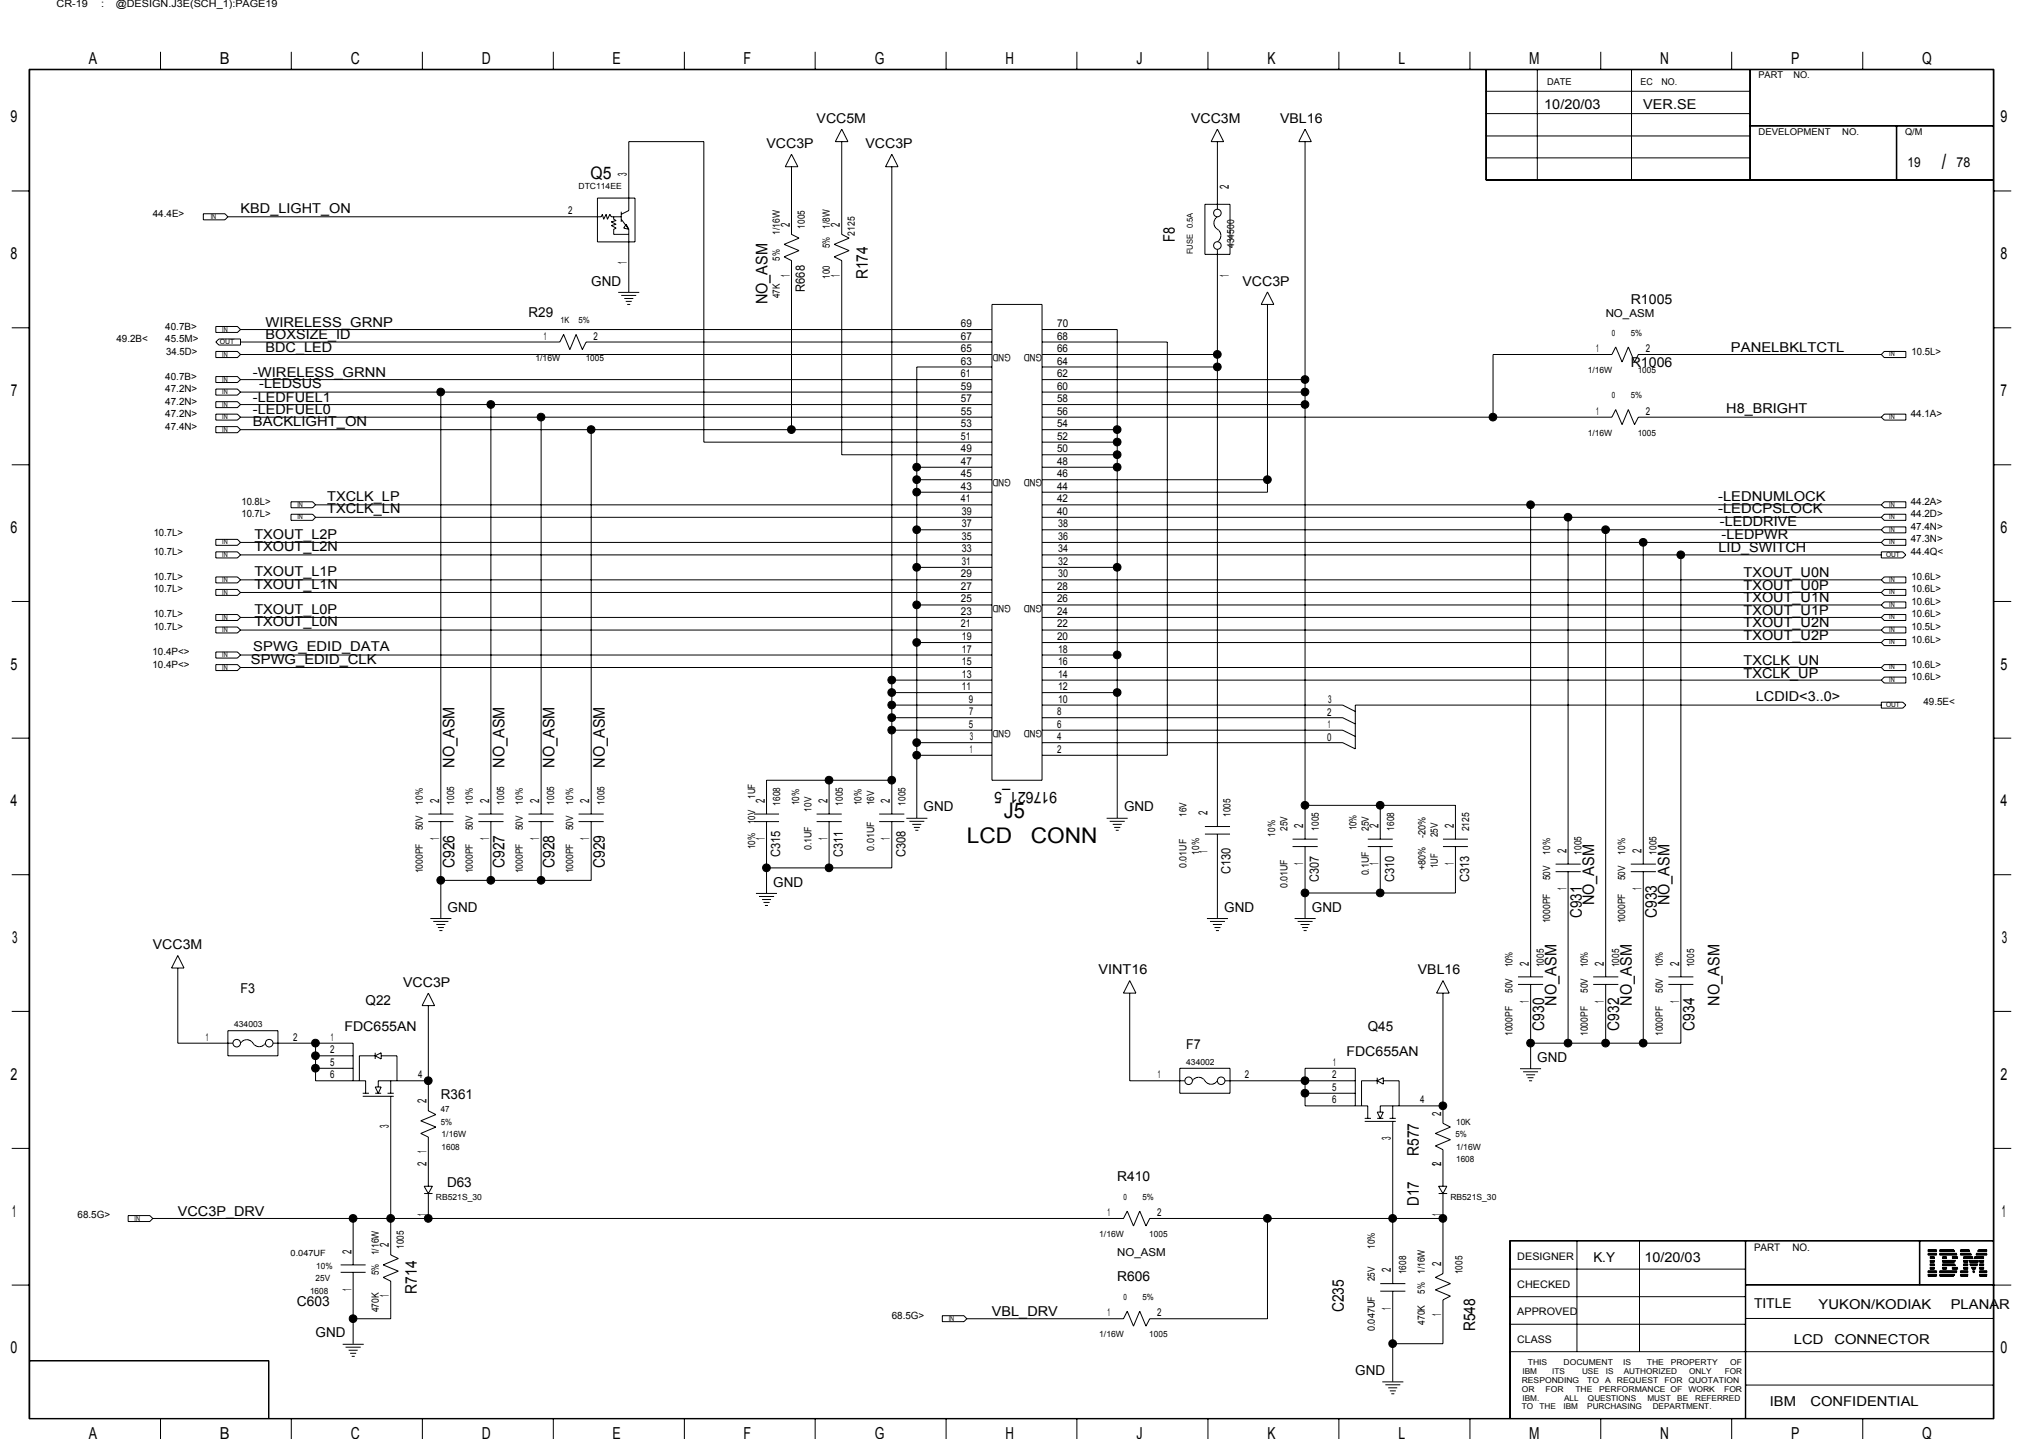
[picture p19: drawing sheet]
<svg xmlns="http://www.w3.org/2000/svg" width="297mm" height="210mm" viewBox="0 0 297 210" stroke-linecap="round" stroke-linejoin="round" font-family="sans-serif">
<defs><g id="words">
<g font-size="3.1">
<text x="283.2" y="24.6">/</text>
<text x="146.4" y="119.3">J5</text>
<text x="141" y="122.9">LCD</text>
<text x="150.3" y="122.9">CONN</text>
</g>
<text font-size="2.5" x="86.1" y="26.1">Q5</text>
<g font-size="2.4">
<text x="13" y="9.4">A</text>
<text x="32" y="9.4">B</text>
<text x="51.2" y="9.4">C</text>
<text x="70.2" y="9.4">D</text>
<text x="89.3" y="9.4">E</text>
<text x="108.4" y="9.4">F</text>
<text x="127.5" y="9.4">G</text>
<text x="146.6" y="9.4">H</text>
<text x="165.7" y="9.4">J</text>
<text x="184.8" y="9.4">K</text>
<text x="203.9" y="9.4">L</text>
<text x="223" y="9.4">M</text>
<text x="242.1" y="9.4">N</text>
<text x="261.2" y="9.4">P</text>
<text x="280.3" y="9.4">Q</text>
<text x="1.5" y="17.9">9</text>
<text x="291.7" y="17.9">9</text>
<text x="1.5" y="37.8">8</text>
<text x="291.7" y="37.8">8</text>
<text x="1.6" y="57.8">7</text>
<text x="291.7" y="57.8">7</text>
<text x="1.5" y="77.7">6</text>
<text x="291.7" y="77.7">6</text>
<text x="1.5" y="97.7">5</text>
<text x="291.7" y="97.7">5</text>
<text x="1.5" y="117.6">4</text>
<text x="291.7" y="117.6">4</text>
<text x="1.8" y="137.5">3</text>
<text x="291.9" y="137.5">3</text>
<text x="1.5" y="157.5">2</text>
<text x="291.7" y="157.5">2</text>
<text x="1.8" y="177.5">1</text>
<text x="291.9" y="177.5">1</text>
<text x="1.5" y="197.4">0</text>
<text x="291.7" y="197.4">0</text>
<text x="13" y="209.9">A</text>
<text x="32" y="209.9">B</text>
<text x="51.2" y="209.9">C</text>
<text x="70.2" y="209.9">D</text>
<text x="89.3" y="209.9">E</text>
<text x="108.4" y="209.9">F</text>
<text x="127.5" y="209.9">G</text>
<text x="146.6" y="209.9">H</text>
<text x="165.7" y="209.9">J</text>
<text x="184.8" y="209.9">K</text>
<text x="203.9" y="209.9">L</text>
<text x="223" y="209.9">M</text>
<text x="242.1" y="209.9">N</text>
<text x="261.2" y="209.9">P</text>
<text x="280.3" y="209.9">Q</text>
</g>
<g font-size="2.3">
<text x="171.3" y="35.3" transform="rotate(-90 171.3 35.3)">F8</text>
<text x="126.5" y="40.7" transform="rotate(-90 126.5 40.7)">R174</text>
<text x="111.9" y="44.4" transform="rotate(-90 111.9 44.4)">NO_ASM</text>
<text x="66.3" y="112" transform="rotate(-90 66.3 112)">NO_ASM</text>
<text x="73.6" y="112" transform="rotate(-90 73.6 112)">NO_ASM</text>
<text x="80.9" y="112" transform="rotate(-90 80.9 112)">NO_ASM</text>
<text x="88.2" y="112" transform="rotate(-90 88.2 112)">NO_ASM</text>
<text x="154.2" y="115.5" transform="rotate(180 154.2 115.5)">917621_5</text>
<text x="66.3" y="126.6" transform="rotate(-90 66.3 126.6)">C926</text>
<text x="73.6" y="126.6" transform="rotate(-90 73.6 126.6)">C927</text>
<text x="80.9" y="126.6" transform="rotate(-90 80.9 126.6)">C928</text>
<text x="88.2" y="126.6" transform="rotate(-90 88.2 126.6)">C929</text>
<text x="230.6" y="133.9" transform="rotate(-90 230.6 133.9)">C931</text>
<text x="232.5" y="132.1" transform="rotate(-90 232.5 132.1)">NO_ASM</text>
<text x="241.6" y="133.9" transform="rotate(-90 241.6 133.9)">C933</text>
<text x="243.4" y="132.1" transform="rotate(-90 243.4 132.1)">NO_ASM</text>
<text x="227" y="146.7" transform="rotate(-90 227 146.7)">NO_ASM</text>
<text x="238" y="146.7" transform="rotate(-90 238 146.7)">NO_ASM</text>
<text x="250.7" y="146.7" transform="rotate(-90 250.7 146.7)">NO_ASM</text>
<text x="225.2" y="150.3" transform="rotate(-90 225.2 150.3)">C930</text>
<text x="236.1" y="150.3" transform="rotate(-90 236.1 150.3)">C932</text>
<text x="247.1" y="150.3" transform="rotate(-90 247.1 150.3)">C934</text>
<text x="206.9" y="168.6" transform="rotate(-90 206.9 168.6)">R577</text>
<text x="206.9" y="175.9" transform="rotate(-90 206.9 175.9)">D17</text>
<text x="60.8" y="188.7" transform="rotate(-90 60.8 188.7)">R714</text>
<text x="195.9" y="191.4" transform="rotate(-90 195.9 191.4)">C235</text>
<text x="215.1" y="194.2" transform="rotate(-90 215.1 194.2)">R548</text>
</g>
<g font-size="2">
<text x="119.1" y="17.9">VCC5M</text>
<text x="173.7" y="17.9">VCC3M</text>
<text x="186.7" y="17.9">VBL16</text>
<text x="225.2" y="15.9">10/20/03</text>
<text x="239.6" y="15.9">VER.SE</text>
<text x="111.8" y="21.5">VCC3P</text>
<text x="126.2" y="21.5">VCC3P</text>
<text x="278.1" y="24.3">19</text>
<text x="285.3" y="24.3">78</text>
<text x="35.1" y="31.1">KBD_LIGHT_ON</text>
<text x="86.2" y="41.7">GND</text>
<text x="181.2" y="41.7">VCC3P</text>
<text x="38.7" y="47.7">WIRELESS_GRNP</text>
<text x="77.1" y="46.2">R29</text>
<text x="237.8" y="44.4">R1005</text>
<text x="38.7" y="51.3">BDC_LED</text>
<text x="38.7" y="49.5">BOXSIZE_ID</text>
<text x="237.8" y="53.5">R1006</text>
<text x="252.4" y="51.3">PANELBKLTCTL</text>
<text x="36.9" y="58.6">-LEDFUEL1</text>
<text x="36.9" y="55">-WIRELESS_GRNN</text>
<text x="37.8" y="56.6">-LEDSUS</text>
<text x="36.9" y="60.5">-LEDFUEL0</text>
<text x="36.9" y="62.1">BACKLIGHT_ON</text>
<text x="251.7" y="60.3">H8_BRIGHT</text>
<text x="47.7" y="74.9">TXCLK_LN</text>
<text x="47.7" y="73.1">TXCLK_LP</text>
<text x="250.5" y="74.9">-LEDCPSLOCK</text>
<text x="250.5" y="73.1">-LEDNUMLOCK</text>
<text x="250.8" y="76.7">-LEDDRIVE</text>
<text x="37.1" y="78.5">TXOUT_L2P</text>
<text x="37.1" y="80.4">TXOUT_L2N</text>
<text x="250.6" y="80.6">LID_SWITCH</text>
<text x="251.1" y="78.5">-LEDPWR</text>
<text x="37.1" y="84">TXOUT_L1P</text>
<text x="37.1" y="89.5">TXOUT_L0P</text>
<text x="37.1" y="85.9">TXOUT_L1N</text>
<text x="254.3" y="89.7">TXOUT_U1P</text>
<text x="254.3" y="87.9">TXOUT_U1N</text>
<text x="254.3" y="84.2">TXOUT_U0N</text>
<text x="254.3" y="86">TXOUT_U0P</text>
<text x="36.9" y="95">SPWG_EDID_DATA</text>
<text x="37.1" y="91.3">TXOUT_L0N</text>
<text x="254.3" y="93.3">TXOUT_U2P</text>
<text x="254.3" y="91.5">TXOUT_U2N</text>
<text x="36.6" y="96.8">SPWG_EDID_CLK</text>
<text x="254.3" y="97">TXCLK_UN</text>
<text x="254.3" y="98.8">TXCLK_UP</text>
<text x="256" y="102.3">LCDID&lt;3..0&gt;</text>
<text x="134.7" y="118.4">GND</text>
<text x="163.9" y="118.4">GND</text>
<text x="112.8" y="129.3">GND</text>
<text x="65.3" y="133">GND</text>
<text x="178.5" y="133">GND</text>
<text x="191.3" y="133">GND</text>
<text x="22.3" y="138.5">VCC3M</text>
<text x="58.8" y="143.9">VCC3P</text>
<text x="160.2" y="142.1">VINT16</text>
<text x="206.8" y="142.1">VBL16</text>
<text x="35.1" y="144.8">F3</text>
<text x="53.3" y="146.7">Q22</text>
<text x="50.2" y="150.3">FDC655AN</text>
<text x="173" y="153.1">F7</text>
<text x="196.3" y="154">FDC655AN</text>
<text x="199.5" y="150.3">Q45</text>
<text x="224.2" y="154.9">GND</text>
<text x="64.3" y="160.4">R361</text>
<text x="65.2" y="173.2">D63</text>
<text x="162.9" y="172.2">R410</text>
<text x="25.9" y="177.4">VCC3P_DRV</text>
<text x="232.3" y="184.1">K.Y</text>
<text x="239.8" y="184.1">10/20/03</text>
<text x="43.3" y="190.5">C603</text>
<text x="144.6" y="192">VBL_DRV</text>
<text x="162.9" y="186.9">R606</text>
<text x="255.8" y="190.8">TITLE</text>
<text x="265.2" y="190.9">YUKON/KODIAK</text>
<text x="284.5" y="190.9">PLANAR</text>
<text x="46" y="195.1">GND</text>
<text x="261.6" y="196">LCD</text>
<text x="267.5" y="196">CONNECTOR</text>
<text x="197.6" y="200.6">GND</text>
<text x="258.1" y="205.1">IBM</text>
<text x="264" y="205.1">CONFIDENTIAL</text>
</g>
<g font-size="1.9">
<text x="117.4" y="42.6" transform="rotate(-90 117.4 42.6)">R668</text>
<text x="113.8" y="125" transform="rotate(-90 113.8 125)">C315</text>
<text x="122.9" y="125" transform="rotate(-90 122.9 125)">C311</text>
<text x="132" y="125" transform="rotate(-90 132 125)">C308</text>
<text x="179.4" y="127.5" transform="rotate(-90 179.4 127.5)">C130</text>
<text x="192.3" y="128.7" transform="rotate(-90 192.3 128.7)">C307</text>
<text x="203.3" y="128.7" transform="rotate(-90 203.3 128.7)">C310</text>
<text x="214.2" y="128.7" transform="rotate(-90 214.2 128.7)">C313</text>
</g>
<g font-size="1.8">
<text x="91.4" y="25.6" transform="rotate(-90 91.4 25.6)">3</text>
<text x="179.2" y="27.6" transform="rotate(-90 179.2 27.6)">2</text>
<text x="115.2" y="33.1" transform="rotate(-90 115.2 33.1)">2</text>
<text x="122.5" y="33.1" transform="rotate(-90 122.5 33.1)">2</text>
<text x="91.4" y="38.5" transform="rotate(-90 91.4 38.5)">1</text>
<text x="115.2" y="40.3" transform="rotate(-90 115.2 40.3)">1</text>
<text x="122.5" y="40.3" transform="rotate(-90 122.5 40.3)">1</text>
<text x="179.2" y="40.3" transform="rotate(-90 179.2 40.3)">1</text>
<text x="64" y="117.1" transform="rotate(-90 64 117.1)">2</text>
<text x="71.3" y="117.1" transform="rotate(-90 71.3 117.1)">2</text>
<text x="78.6" y="117.1" transform="rotate(-90 78.6 117.1)">2</text>
<text x="85.9" y="117.1" transform="rotate(-90 85.9 117.1)">2</text>
<text x="111.5" y="117.1" transform="rotate(-90 111.5 117.1)">2</text>
<text x="120.6" y="117.1" transform="rotate(-90 120.6 117.1)">2</text>
<text x="129.8" y="117.1" transform="rotate(-90 129.8 117.1)">2</text>
<text x="176.1" y="118.9" transform="rotate(-90 176.1 118.9)">2</text>
<text x="64" y="122.5" transform="rotate(-90 64 122.5)">1</text>
<text x="71.3" y="122.5" transform="rotate(-90 71.3 122.5)">1</text>
<text x="78.6" y="122.5" transform="rotate(-90 78.6 122.5)">1</text>
<text x="85.9" y="122.5" transform="rotate(-90 85.9 122.5)">1</text>
<text x="111.5" y="122.5" transform="rotate(-90 111.5 122.5)">1</text>
<text x="120.6" y="122.5" transform="rotate(-90 120.6 122.5)">1</text>
<text x="129.8" y="122.5" transform="rotate(-90 129.8 122.5)">1</text>
<text x="176.1" y="124.4" transform="rotate(-90 176.1 124.4)">1</text>
<text x="190.1" y="120.8" transform="rotate(-90 190.1 120.8)">2</text>
<text x="201" y="120.8" transform="rotate(-90 201 120.8)">2</text>
<text x="212" y="120.8" transform="rotate(-90 212 120.8)">2</text>
<text x="228.4" y="124.4" transform="rotate(-90 228.4 124.4)">2</text>
<text x="239.4" y="124.4" transform="rotate(-90 239.4 124.4)">2</text>
<text x="190.1" y="126.2" transform="rotate(-90 190.1 126.2)">1</text>
<text x="201" y="126.2" transform="rotate(-90 201 126.2)">1</text>
<text x="212" y="126.2" transform="rotate(-90 212 126.2)">1</text>
<text x="228.4" y="129.8" transform="rotate(-90 228.4 129.8)">1</text>
<text x="239.4" y="129.8" transform="rotate(-90 239.4 129.8)">1</text>
<text x="222.9" y="140.8" transform="rotate(-90 222.9 140.8)">2</text>
<text x="233.9" y="140.8" transform="rotate(-90 233.9 140.8)">2</text>
<text x="244.9" y="140.8" transform="rotate(-90 244.9 140.8)">2</text>
<text x="222.9" y="146.3" transform="rotate(-90 222.9 146.3)">1</text>
<text x="233.9" y="146.3" transform="rotate(-90 233.9 146.3)">1</text>
<text x="244.9" y="146.3" transform="rotate(-90 244.9 146.3)">1</text>
<text x="62.2" y="160.9" transform="rotate(-90 62.2 160.9)">2</text>
<text x="56.7" y="164.5" transform="rotate(-90 56.7 164.5)">3</text>
<text x="202.8" y="166.3" transform="rotate(-90 202.8 166.3)">3</text>
<text x="210.1" y="162.8" transform="rotate(-90 210.1 162.8)">2</text>
<text x="62.2" y="170.1" transform="rotate(-90 62.2 170.1)">2</text>
<text x="62.2" y="168.2" transform="rotate(-90 62.2 168.2)">1</text>
<text x="210.1" y="170.1" transform="rotate(-90 210.1 170.1)">2</text>
<text x="210.1" y="170" transform="rotate(-90 210.1 170)">1</text>
<text x="62.2" y="177.3" transform="rotate(-90 62.2 177.3)">1</text>
<text x="210.1" y="177.3" transform="rotate(-90 210.1 177.3)">1</text>
<text x="51.2" y="182.9" transform="rotate(-90 51.2 182.9)">2</text>
<text x="56.7" y="181.9" transform="rotate(-90 56.7 181.9)">2</text>
<text x="202.8" y="185.6" transform="rotate(-90 202.8 185.6)">2</text>
<text x="210.1" y="184.7" transform="rotate(-90 210.1 184.7)">2</text>
<text x="51.2" y="188.3" transform="rotate(-90 51.2 188.3)">1</text>
<text x="56.7" y="189.2" transform="rotate(-90 56.7 189.2)">1</text>
<text x="202.8" y="191" transform="rotate(-90 202.8 191)">1</text>
<text x="210.1" y="191.9" transform="rotate(-90 210.1 191.9)">1</text>
</g>
<g font-size="1.6">
<text x="82.8" y="31.3">2</text>
<text x="140.1" y="47.7">69</text>
<text x="154.2" y="47.7">70</text>
<text x="234.1" y="46.2">NO_ASM</text>
<text x="79.3" y="49.5">1</text>
<text x="86.6" y="49.5">2</text>
<text x="140.1" y="49.5">67</text>
<text x="140.1" y="51.4">65</text>
<text x="140.1" y="53.2">63</text>
<text x="154.2" y="49.5">68</text>
<text x="154.2" y="51.4">66</text>
<text x="154.2" y="53.2">64</text>
<text x="232.7" y="51.4">1</text>
<text x="240" y="51.4">2</text>
<text x="140.1" y="55">61</text>
<text x="140.1" y="56.8">59</text>
<text x="140.1" y="58.7">57</text>
<text x="154.2" y="58.7">58</text>
<text x="154.2" y="55">62</text>
<text x="154.2" y="56.8">60</text>
<text x="140.1" y="60.5">55</text>
<text x="140.1" y="62.3">53</text>
<text x="140.1" y="64.1">51</text>
<text x="140.1" y="66">49</text>
<text x="154.2" y="60.5">56</text>
<text x="154.2" y="62.3">54</text>
<text x="154.2" y="64.1">52</text>
<text x="154.2" y="66">50</text>
<text x="232.7" y="60.5">1</text>
<text x="240" y="60.5">2</text>
<text x="140.1" y="67.8">47</text>
<text x="140.1" y="69.6">45</text>
<text x="140.1" y="71.4">43</text>
<text x="154.2" y="67.8">48</text>
<text x="154.2" y="69.6">46</text>
<text x="154.2" y="71.4">44</text>
<text x="140.1" y="73.3">41</text>
<text x="140.3" y="75.1">39</text>
<text x="140.3" y="76.9">37</text>
<text x="154.2" y="73.3">42</text>
<text x="154.2" y="75.1">40</text>
<text x="154.3" y="76.9">38</text>
<text x="140.3" y="78.7">35</text>
<text x="140.3" y="80.6">33</text>
<text x="140.3" y="82.4">31</text>
<text x="154.3" y="78.7">36</text>
<text x="154.3" y="80.6">34</text>
<text x="154.3" y="82.4">32</text>
<text x="140.1" y="84.2">29</text>
<text x="140.1" y="86">27</text>
<text x="140.1" y="87.9">25</text>
<text x="140.1" y="89.7">23</text>
<text x="154.2" y="86">28</text>
<text x="154.2" y="87.9">26</text>
<text x="154.2" y="89.7">24</text>
<text x="154.3" y="84.2">30</text>
<text x="140.1" y="91.5">21</text>
<text x="140.2" y="93.4">19</text>
<text x="140.2" y="95.2">17</text>
<text x="154.2" y="91.5">22</text>
<text x="154.2" y="93.4">20</text>
<text x="154.3" y="95.2">18</text>
<text x="140.2" y="100.7">11</text>
<text x="140.2" y="97">15</text>
<text x="140.2" y="98.8">13</text>
<text x="154.3" y="97">16</text>
<text x="154.3" y="98.8">14</text>
<text x="154.3" y="100.7">12</text>
<text x="141.3" y="102.5">9</text>
<text x="141.3" y="106.2">5</text>
<text x="141.3" y="104.3">7</text>
<text x="141.4" y="108">3</text>
<text x="154.2" y="106.2">6</text>
<text x="154.2" y="108">4</text>
<text x="154.2" y="104.3">8</text>
<text x="154.3" y="102.5">10</text>
<text x="193.5" y="104.4">2</text>
<text x="193.7" y="106.2">1</text>
<text x="193.7" y="102.6">3</text>
<text x="141.4" y="109.8">1</text>
<text x="154.2" y="109.8">2</text>
<text x="193.5" y="108">0</text>
<text x="30" y="151.8">1</text>
<text x="42.7" y="151.8">2</text>
<text x="48.1" y="155.5">5</text>
<text x="48.1" y="153.6">2</text>
<text x="48.3" y="151.8">1</text>
<text x="194.4" y="155.5">1</text>
<text x="48.1" y="157.3">6</text>
<text x="61" y="157.3">4</text>
<text x="168.8" y="157.3">1</text>
<text x="181.5" y="157.3">2</text>
<text x="194.3" y="160.9">6</text>
<text x="194.3" y="159.1">5</text>
<text x="194.3" y="157.3">2</text>
<text x="207.1" y="160.9">4</text>
<text x="161.5" y="177.4">1</text>
<text x="168.8" y="177.4">2</text>
<text x="162.9" y="183.2">NO_ASM</text>
<text x="161.5" y="192">1</text>
<text x="168.8" y="192">2</text>
</g>
<g font-size="1.5">
<text x="8.3" y="1">CR-19</text>
<text x="14.7" y="1">:</text>
<text x="16.9" y="1">@DESIGN.J3E(SCH_1):PAGE19</text>
<text x="22.3" y="31.6">44.4E&gt;</text>
<text x="113.7" y="34.2" transform="rotate(-90 113.7 34.2)">1/16W</text>
<text x="117.4" y="33.3" transform="rotate(-90 117.4 33.3)">1005</text>
<text x="121" y="33.3" transform="rotate(-90 121 33.3)">1/8W</text>
<text x="124.7" y="34.4" transform="rotate(-90 124.7 34.4)">2125</text>
<text x="113.7" y="38" transform="rotate(-90 113.7 38)">5%</text>
<text x="121" y="40.6" transform="rotate(-90 121 40.6)">100</text>
<text x="121" y="36.2" transform="rotate(-90 121 36.2)">5%</text>
<text x="113.7" y="43.5" transform="rotate(-90 113.7 43.5)">47K</text>
<text x="17" y="49.9">49.2B&lt;</text>
<text x="24.1" y="48.1">40.7B&gt;</text>
<text x="24.1" y="49.9">45.5M&gt;</text>
<text x="24.3" y="51.7">34.5D&gt;</text>
<text x="147.4" y="51.6" transform="rotate(180 147.4 51.6)">GND</text>
<text x="152" y="51.6" transform="rotate(180 152 51.6)">GND</text>
<text x="278.8" y="51.7">10.5L&gt;</text>
<text x="24.1" y="55.4">40.7B&gt;</text>
<text x="24.1" y="57.2">47.2N&gt;</text>
<text x="24.1" y="59">47.2N&gt;</text>
<text x="24.1" y="60.9">47.2N&gt;</text>
<text x="24.1" y="62.7">47.4N&gt;</text>
<text x="278.6" y="60.9">44.1A&gt;</text>
<text x="147.4" y="69.9" transform="rotate(180 147.4 69.9)">GND</text>
<text x="152" y="69.9" transform="rotate(180 152 69.9)">GND</text>
<text x="35.2" y="75.5">10.7L&gt;</text>
<text x="35.2" y="73.6">10.8L&gt;</text>
<text x="278.6" y="75.5">44.2D&gt;</text>
<text x="278.6" y="77.3">47.4N&gt;</text>
<text x="278.6" y="73.6">44.2A&gt;</text>
<text x="22.4" y="78.2">10.7L&gt;</text>
<text x="22.4" y="80.9">10.7L&gt;</text>
<text x="278.6" y="79.1">47.3N&gt;</text>
<text x="278.6" y="80.9">44.4Q&lt;</text>
<text x="22.4" y="84.6">10.7L&gt;</text>
<text x="22.4" y="86.4">10.7L&gt;</text>
<text x="147.4" y="88.2" transform="rotate(180 147.4 88.2)">GND</text>
<text x="152" y="88.2" transform="rotate(180 152 88.2)">GND</text>
<text x="278.8" y="86.4">10.6L&gt;</text>
<text x="278.8" y="88.2">10.6L&gt;</text>
<text x="278.8" y="84.6">10.6L&gt;</text>
<text x="22.2" y="95.5">10.4P&lt;&gt;</text>
<text x="22.4" y="91.9">10.7L&gt;</text>
<text x="22.4" y="90.1">10.7L&gt;</text>
<text x="278.8" y="93.7">10.6L&gt;</text>
<text x="278.8" y="90.1">10.6L&gt;</text>
<text x="278.8" y="91.9">10.5L&gt;</text>
<text x="22.2" y="97.4">10.4P&lt;&gt;</text>
<text x="278.8" y="99.2">10.6L&gt;</text>
<text x="278.8" y="97.4">10.6L&gt;</text>
<text x="147.4" y="106.4" transform="rotate(180 147.4 106.4)">GND</text>
<text x="152" y="106.4" transform="rotate(180 152 106.4)">GND</text>
<text x="280.5" y="102.8">49.5E&lt;</text>
<text x="61.7" y="117.4" transform="rotate(-90 61.7 117.4)">10%</text>
<text x="66.2" y="117.4" transform="rotate(-90 66.2 117.4)">1005</text>
<text x="69" y="117.4" transform="rotate(-90 69 117.4)">10%</text>
<text x="73.5" y="117.4" transform="rotate(-90 73.5 117.4)">1005</text>
<text x="76.3" y="117.4" transform="rotate(-90 76.3 117.4)">10%</text>
<text x="80.8" y="117.4" transform="rotate(-90 80.8 117.4)">1005</text>
<text x="83.6" y="117.4" transform="rotate(-90 83.6 117.4)">10%</text>
<text x="88.1" y="117.4" transform="rotate(-90 88.1 117.4)">1005</text>
<text x="110.1" y="116.6" transform="rotate(-90 110.1 116.6)">1UF</text>
<text x="113.8" y="117.5" transform="rotate(-90 113.8 117.5)">1608</text>
<text x="116.5" y="117.5" transform="rotate(-90 116.5 117.5)">10%</text>
<text x="118.3" y="118.4" transform="rotate(-90 118.3 118.4)">10V</text>
<text x="122.9" y="117.5" transform="rotate(-90 122.9 117.5)">1005</text>
<text x="125.6" y="117.5" transform="rotate(-90 125.6 117.5)">10%</text>
<text x="127.5" y="117.5" transform="rotate(-90 127.5 117.5)">16V</text>
<text x="132" y="117.5" transform="rotate(-90 132 117.5)">1005</text>
<text x="173" y="119.2" transform="rotate(-90 173 119.2)">16V</text>
<text x="179.4" y="119.2" transform="rotate(-90 179.4 119.2)">1005</text>
<text x="61.7" y="121.1" transform="rotate(-90 61.7 121.1)">50V</text>
<text x="69" y="121.1" transform="rotate(-90 69 121.1)">50V</text>
<text x="76.3" y="121.1" transform="rotate(-90 76.3 121.1)">50V</text>
<text x="83.6" y="121.1" transform="rotate(-90 83.6 121.1)">50V</text>
<text x="110.1" y="123.9" transform="rotate(-90 110.1 123.9)">10%</text>
<text x="110.1" y="120.2" transform="rotate(-90 110.1 120.2)">10V</text>
<text x="118.3" y="124" transform="rotate(-90 118.3 124)">0.1UF</text>
<text x="127.5" y="124.1" transform="rotate(-90 127.5 124.1)">0.01UF</text>
<text x="174.9" y="124.7" transform="rotate(-90 174.9 124.7)">10%</text>
<text x="185.9" y="122" transform="rotate(-90 185.9 122)">10%</text>
<text x="187.7" y="121.2" transform="rotate(-90 187.7 121.2)">25V</text>
<text x="192.3" y="121.2" transform="rotate(-90 192.3 121.2)">1005</text>
<text x="197.8" y="121.1" transform="rotate(-90 197.8 121.1)">10%</text>
<text x="199.6" y="121.2" transform="rotate(-90 199.6 121.2)">25V</text>
<text x="203.3" y="121.2" transform="rotate(-90 203.3 121.2)">1608</text>
<text x="207.9" y="122.3" transform="rotate(-90 207.9 122.3)">-20%</text>
<text x="209.7" y="122.2" transform="rotate(-90 209.7 122.2)">25V</text>
<text x="214.2" y="121.3" transform="rotate(-90 214.2 121.3)">2125</text>
<text x="226" y="124.7" transform="rotate(-90 226 124.7)">10%</text>
<text x="230.6" y="124.7" transform="rotate(-90 230.6 124.7)">1005</text>
<text x="237" y="124.7" transform="rotate(-90 237 124.7)">10%</text>
<text x="241.6" y="124.7" transform="rotate(-90 241.6 124.7)">1005</text>
<text x="61.7" y="127.4" transform="rotate(-90 61.7 127.4)">1000PF</text>
<text x="69" y="127.4" transform="rotate(-90 69 127.4)">1000PF</text>
<text x="76.3" y="127.4" transform="rotate(-90 76.3 127.4)">1000PF</text>
<text x="83.6" y="127.4" transform="rotate(-90 83.6 127.4)">1000PF</text>
<text x="173" y="126.6" transform="rotate(-90 173 126.6)">0.01UF</text>
<text x="187.7" y="129.6" transform="rotate(-90 187.7 129.6)">0.01UF</text>
<text x="199.6" y="127.7" transform="rotate(-90 199.6 127.7)">0.1UF</text>
<text x="207.9" y="126.9" transform="rotate(-90 207.9 126.9)">+80%</text>
<text x="209.7" y="126.6" transform="rotate(-90 209.7 126.6)">1UF</text>
<text x="226" y="128.4" transform="rotate(-90 226 128.4)">50V</text>
<text x="237" y="128.4" transform="rotate(-90 237 128.4)">50V</text>
<text x="226" y="134.7" transform="rotate(-90 226 134.7)">1000PF</text>
<text x="237" y="134.7" transform="rotate(-90 237 134.7)">1000PF</text>
<text x="220.6" y="141.1" transform="rotate(-90 220.6 141.1)">10%</text>
<text x="225.1" y="141.1" transform="rotate(-90 225.1 141.1)">1005</text>
<text x="231.5" y="141.1" transform="rotate(-90 231.5 141.1)">10%</text>
<text x="236.1" y="141.1" transform="rotate(-90 236.1 141.1)">1005</text>
<text x="242.5" y="141.1" transform="rotate(-90 242.5 141.1)">10%</text>
<text x="247" y="141.1" transform="rotate(-90 247 141.1)">1005</text>
<text x="220.6" y="144.9" transform="rotate(-90 220.6 144.9)">50V</text>
<text x="231.5" y="144.9" transform="rotate(-90 231.5 144.9)">50V</text>
<text x="242.5" y="144.9" transform="rotate(-90 242.5 144.9)">50V</text>
<text x="220.6" y="151.2" transform="rotate(-90 220.6 151.2)">1000PF</text>
<text x="231.5" y="151.2" transform="rotate(-90 231.5 151.2)">1000PF</text>
<text x="242.5" y="151.2" transform="rotate(-90 242.5 151.2)">1000PF</text>
<text x="11.3" y="177.7">68.5G&gt;</text>
<text x="55.3" y="186" transform="rotate(-90 55.3 186)">5%</text>
<text x="55.3" y="183.1" transform="rotate(-90 55.3 183.1)">1/16W</text>
<text x="58.9" y="182.2" transform="rotate(-90 58.9 182.2)">1005</text>
<text x="200.5" y="182.2" transform="rotate(-90 200.5 182.2)">10%</text>
<text x="205" y="185.9" transform="rotate(-90 205 185.9)">1608</text>
<text x="207.8" y="185.9" transform="rotate(-90 207.8 185.9)">1/16W</text>
<text x="213.3" y="185.9" transform="rotate(-90 213.3 185.9)">1005</text>
<text x="221.3" y="183.8">DESIGNER</text>
<text x="255.8" y="182.5">PART</text>
<text x="261.4" y="182.5">NO.</text>
<text x="55.3" y="191.4" transform="rotate(-90 55.3 191.4)">470K</text>
<text x="200.5" y="186.9" transform="rotate(-90 200.5 186.9)">25V</text>
<text x="207.8" y="188.7" transform="rotate(-90 207.8 188.7)">5%</text>
<text x="221.3" y="191.9">APPROVED</text>
<text x="221.3" y="187.8">CHECKED</text>
<text x="130" y="192.4">68.5G&gt;</text>
<text x="200.5" y="194.2" transform="rotate(-90 200.5 194.2)">0.047UF</text>
<text x="207.8" y="193.3" transform="rotate(-90 207.8 193.3)">470K</text>
<text x="221.3" y="195.9">CLASS</text>
</g>
<g font-size="1.4">
<text x="256.4" y="11.4">PART</text>
<text x="261.5" y="11.4">NO.</text>
<text x="225.6" y="12.4">DATE</text>
<text x="239.2" y="12.4">EC</text>
<text x="242.3" y="12.4">NO.</text>
<text x="256.4" y="19.7">DEVELOPMENT</text>
<text x="268.6" y="19.7">NO.</text>
<text x="277.8" y="19.7">Q/M</text>
<text x="180" y="36.2" transform="rotate(-90 180 36.2)">434500</text>
</g>
<g font-size="1.3">
<text x="81.7" y="47.1">1K</text>
<text x="84.4" y="47.1">5%</text>
<text x="78.1" y="52.6">1/16W</text>
<text x="85.4" y="52.6">1005</text>
<text x="235.1" y="49">0</text>
<text x="237.8" y="49">5%</text>
<text x="231.5" y="54.5">1/16W</text>
<text x="235.1" y="58.1">0</text>
<text x="237.8" y="58.1">5%</text>
<text x="238.8" y="54.5">1005</text>
<text x="231.5" y="63.6">1/16W</text>
<text x="238.8" y="63.6">1005</text>
<text x="64.3" y="164">5%</text>
<text x="64.3" y="162.2">47</text>
<text x="64.4" y="165.9">1/16W</text>
<text x="64.4" y="167.7">1608</text>
<text x="212.2" y="165.9">5%</text>
<text x="212.3" y="164">10K</text>
<text x="212.3" y="167.7">1/16W</text>
<text x="212.3" y="169.5">1608</text>
<text x="163.8" y="175">0</text>
<text x="166.6" y="175">5%</text>
<text x="42.4" y="183.2">0.047UF</text>
<text x="46.1" y="185">10%</text>
<text x="160.3" y="180.5">1/16W</text>
<text x="167.6" y="180.5">1005</text>
<text x="45.2" y="188.7">1608</text>
<text x="46" y="186.9">25V</text>
<text x="163.8" y="189.6">0</text>
<text x="166.6" y="189.6">5%</text>
<text x="160.3" y="195.1">1/16W</text>
<text x="167.6" y="195.1">1005</text>
</g>
<g font-size="1.2">
<text x="84.4" y="27.6">DTC114EE</text>
<text x="173.9" y="33.3" transform="rotate(-90 173.9 33.3)">0.5A</text>
<text x="173.9" y="37.1" transform="rotate(-90 173.9 37.1)">FUSE</text>
<text x="34.1" y="149.8">434003</text>
<text x="173" y="155.3">434002</text>
<text x="63.6" y="175">RB521S_30</text>
<text x="211.5" y="175">RB521S_30</text>
<text x="221.9" y="203">OR</text>
<text x="221.9" y="201.7">RESPONDING</text>
<text x="222" y="200.4">IBM</text>
<text x="222.8" y="199.1">THIS</text>
<text x="225.4" y="203">FOR</text>
<text x="226.4" y="200.4">ITS</text>
<text x="228" y="199.1">DOCUMENT</text>
<text x="229.7" y="203">THE</text>
<text x="230.7" y="200.4">USE</text>
<text x="231.5" y="201.7">TO</text>
<text x="233.2" y="203">PERFORMANCE OF</text>
<text x="234.1" y="201.7">A</text>
<text x="234.2" y="200.4">IS</text>
<text x="235.8" y="201.7">REQUEST</text>
<text x="236.7" y="199.1">IS</text>
<text x="236.8" y="200.4">AUTHORIZED</text>
<text x="240.2" y="199.1">THE</text>
<text x="242.7" y="201.7">FOR</text>
<text x="243.6" y="199.1">PROPERTY</text>
<text x="246.2" y="203">WORK</text>
<text x="246.2" y="201.7">QUOTATION</text>
<text x="246.3" y="200.4">ONLY</text>
<text x="251.4" y="203">FOR</text>
<text x="251.5" y="200.4">FOR</text>
<text x="252.3" y="199.1">OF</text>
<text x="221.9" y="205.6">TO</text>
<text x="222" y="204.3">IBM.</text>
<text x="224.5" y="205.6">THE</text>
<text x="228" y="205.6">IBM</text>
<text x="228.1" y="204.3">ALL</text>
<text x="231.5" y="205.6">PURCHASING</text>
<text x="231.6" y="204.3">QUESTIONS</text>
<text x="240.2" y="204.3">MUST</text>
<text x="241" y="205.6">DEPARTMENT.</text>
<text x="244.6" y="204.3">BE</text>
<text x="247.2" y="204.3">REFERRED</text>
</g>
<g font-size="1">
<text x="30.7" y="31.9">IN</text>
<text x="32.1" y="50.2">OUT</text>
<text x="32.4" y="48.4">IN</text>
<text x="32.4" y="52">IN</text>
<text x="275.5" y="52">IN</text>
<text x="32.4" y="57.5">IN</text>
<text x="32.4" y="55.7">IN</text>
<text x="32.4" y="59.3">IN</text>
<text x="32.4" y="61.2">IN</text>
<text x="32.4" y="63">IN</text>
<text x="275.5" y="61.1">IN</text>
<text x="43.4" y="75.8">IN</text>
<text x="43.4" y="73.9">IN</text>
<text x="275.5" y="75.7">IN</text>
<text x="275.5" y="73.9">IN</text>
<text x="275.5" y="77.6">IN</text>
<text x="32.4" y="81.2">IN</text>
<text x="32.4" y="79.4">IN</text>
<text x="275" y="81.2">OUT</text>
<text x="275.5" y="79.4">IN</text>
<text x="32.4" y="84.9">IN</text>
<text x="32.4" y="86.7">IN</text>
<text x="275.5" y="86.7">IN</text>
<text x="275.5" y="84.9">IN</text>
<text x="275.5" y="88.5">IN</text>
<text x="32.4" y="95.9">IN</text>
<text x="32.4" y="90.4">IN</text>
<text x="32.4" y="92.2">IN</text>
<text x="275.5" y="94">IN</text>
<text x="275.5" y="92.2">IN</text>
<text x="275.5" y="90.3">IN</text>
<text x="32.4" y="97.7">IN</text>
<text x="275.5" y="99.5">IN</text>
<text x="275.5" y="97.6">IN</text>
<text x="275" y="103.2">OUT</text>
<text x="19.6" y="178.1">IN</text>
<text x="138.3" y="192.7">IN</text>
</g>
</g></defs>
<g fill="none" stroke="#000" stroke-width=".15">
<path d="M4.2 10.1h286.6v196.9h-286.6zM4.3 10.2h286.4v196.7h-286.4zM23.4 7.6v2.5M42.5 7.6v2.5M61.6 7.6v2.5M80.7 7.6v2.5M99.8 7.6v2.5M118.9 7.6v2.5M122.7 18.8l1 1.9h-1.9zM138 7.6v2.5M157 7.6v2.5M176.1 7.6v2.5"/>
<path d="M177.5 18.8l.9 1.9h-1.8zM190.3 18.8l.9 1.9h-1.8zM195.2 7.6v2.5M214.4 7.6v2.5M216.7 10.1v16.2h74.1M216.7 19.8h38.5M216.7 16.6h38.5M216.7 13.3h38.5M216.7 10.1v16.2M224.2 10.1v16.2M233.4 7.6v2.5M237.9 10.1v16.2"/>
<path d="M252.5 7.6v2.5M255.2 10.1v16.2M255.2 18.4h35.6M255.2 18.3h35.6M271.6 7.6v2.5M276.5 18.4v7.9M276.6 18.4v7.9M1.7 27.9h2.5M29.7 31.2h3.1l.4 .4-.4 .5h-3.1zM33.2 31.6h54.5l.1-.3 .2 .7 .4-.7 .2 .7 .3-.7 .2 .3h1.5M87.1 28.9h5.5v6.4h-5.5zM89.5 31.6v.4l.3 .2-.7 .2 .7 .3-.7 .2 .7 .4-.3 .1v.8h2.2"/>
<path d="M90.6 31.3l1.1-.6v-10h10.9v43.8h42M90.6 30.9v1.5M90.6 32l1.1 1.4M91.3 32.7l.4 .7-.8-.1zM91.7 33.4v9.2M115.4 22.5l.9 1.8h-1.8zM115.4 24.3v9.9l1.1 .5-2.2 .9 2.2 1-2.2 .9 1.1 .5v24.7M122.7 20.7v13.5l1.1 .5-2.2 .9 2.2 1-2.2 .9 1.1 .5v28.3h21.9M130 24.3v94.4M130 22.5l1 1.8h-1.9zM175.7 29.8h3.7v7.3h-3.7zM177 32.7h.1"/>
<path d="M177 32.4h.1M177.1 32.9h.1M177.1 32.2l-.1 .6 .1 .2M177.1 32.1h.1M177.1 32.1v.2M177.1 33h.1M177.1 33l.1 .1M177.1 32v.1M177.2 33.1h.1M177.2 33.1l.2 .2M177.2 31.9h.1M177.2 33.2h.1"/>
<path d="M177.3 33.2h.1M177.4 33.3l.1 .1M177.4 33.3h.1M177.4 33.4h.1M177.4 31.7h.1M177.5 33.4h.1M177.5 31.7h.1M177.5 33.4l.4 .4M177.5 31.6l-.4 .5M177.5 20.7v9.8M177.5 36.4v84.2M177.6 33.5h.1"/>
<path d="M177.6 35.2h.1M177.8 33.7v.1M177.8 34.9v.1M177.9 33.8h.1M177.9 33.8v.1M177.9 34.9l-.4 .3M177.9 34.9h.1M177.9 34.8v.1M177.9 33.9v.1M177.9 34l.1 .1M178 34v.7M178 34.6l-.1 .2"/>
<path d="M178 34.2h.1M178 34.5h.1M190.3 20.7v101.7M216.7 26.2h74.1M216.7 23h38.5M290.8 27.9h2.5M1.7 47.8h2.5M31.5 47.6h3.1l.5 .5-.5 .4h-3.1zM31.5 51.3h3.1l.5 .4-.5 .5h-3.1zM31.5 54.9h3.1l.5 .5-.5 .4h-3.1zM31.5 56.7h3.1l.5 .5-.5 .4h-3.1zM31.5 58.6h3.1l.5 .4-.5 .5h-3.1z"/>
<path d="M31.5 49.9l.4-.5h3.2v.9h-3.2zM35.1 49.9h46.5l.6-1.1 .9 2.2 .9-2.2 .9 2.2 .6-1.1h59.1M35.1 51.7h109.5M35.1 48.1h109.5M35.1 55.4h109.5M35.1 57.2h109.5M35.1 59h109.5M64.3 57.2v61.5M71.6 59v59.7M90.1 42.7h3.1M90.6 43.1h2.2M91 43.5h1.3"/>
<path d="M91.2 44h.9M91.5 44.4h.4M144.6 53.5h-10.9v65.8M144.6 44.4h7.4v69.4h-7.4zM152 48.1h10.9v71.2M152 49.9h18.2v60.3h-18.2M152 51.7h25.5M152 53.5h25.5M152 55.4h38.3M152 57.2h38.3M152 59h38.3M184.8 42.6l1 1.8h-1.9z"/>
<path d="M184.8 44.4v27.4h-32.8M274.3 51.7h-35.4l-.5 1.1-1-2.2-.9 2.2-.9-2.2-.5 1.1h-17.4v9.2M274.8 51.3h3.1v.9h-3.1l-.5-.5zM290.8 47.8h2.5M1.7 67.8h2.5M31.5 78.7h3.1l.5 .4-.5 .4h-3.1zM31.5 60.4h3.1l.5 .5-.5 .4h-3.1zM31.5 62.2h3.1l.5 .5-.5 .4h-3.1zM35.1 60.9h109.5M35.1 62.7h109.5M35.1 79.1h109.5M42.4 73.2h3.2l.4 .4-.4 .5h-3.2z"/>
<path d="M42.4 75h3.2l.4 .5-.4 .4h-3.2zM46 73.6h98.6M46 75.5h98.6M78.9 60.9v57.8M86.2 62.7v56M133.7 68.2h10.9M133.7 70h10.9M133.7 71.8h10.9M133.7 77.3h10.9M152 60.9h83.1l.5-1.1 .9 2.1 .9-2.1 1 2.1 .5-1h35.4M152 62.7h10.9M152 64.5h10.9"/>
<path d="M152 66.3h10.9M152 68.2h10.9M152 70h32.8M152 73.6h122.3M152 75.5h122.3M152 77.3h122.3M152 79.1h122.3M223.2 73.6v68.9M228.7 75.5v50.5M234.1 77.3v65.2M239.6 79.1v46.9M274.3 77.3l.5-.4h3.1v.8h-3.1z"/>
<path d="M274.8 78.7h3.1v.8h-3.1l-.5-.4zM274.8 60.4h3.1v.9h-3.1l-.5-.4zM274.8 73.2h3.1v.9h-3.1l-.5-.5zM274.8 75h3.1v.9h-3.1l-.5-.4zM290.8 67.8h2.5M1.7 87.7h2.5M31.5 80.5h3.1l.5 .4-.5 .5h-3.1zM31.5 84.2h3.1l.5 .4-.5 .4h-3.1zM31.5 86h3.1l.5 .4-.5 .4h-3.1zM31.5 89.6h3.1l.5 .5-.5 .4h-3.1zM31.5 91.5h3.1l.5 .4-.5 .4h-3.1zM31.5 95.1h3.1l.5 .4-.5 .5h-3.1z"/>
<path d="M31.5 96.9h3.1l.5 .5-.5 .4h-3.1zM35.1 80.9h109.5M35.1 84.6h109.5M35.1 86.4h109.5M35.1 90.1h109.5M35.1 91.9h109.5M35.1 95.5h109.5M35.1 97.4h109.5M130 99.2h14.6M133.7 82.8h10.9M133.7 88.2h10.9M133.7 93.7h10.9"/>
<path d="M152 80.9h122.3M152 82.8h10.9M152 84.6h122.3M152 86.4h122.3M152 88.2h122.3M152 90.1h122.3M152 91.9h122.3M152 93.7h122.3M152 95.5h10.9M152 97.4h122.3M152 99.2h122.3M245.1 80.9v61.6"/>
<path d="M274.3 80.5h3.2l.4 .4-.4 .5h-3.2zM274.3 84.6l.5-.4h3.1v.8h-3.1zM274.3 90.1l.5-.5h3.1v.9h-3.1zM274.3 97.4l.5-.5h3.1v.9h-3.1zM274.8 91.5h3.1v.8h-3.1l-.5-.4zM274.8 86h3.1v.8h-3.1l-.5-.4zM274.8 87.8h3.1v.9h-3.1l-.5-.5zM274.8 93.3h3.1v.9h-3.1l-.5-.5zM274.8 98.8h3.1v.8h-3.1l-.5-.4zM290.8 87.7h2.5M1.7 107.7h2.5M62.5 119.8h3.6"/>
<path d="M62.5 118.7h3.6M64.3 119.8v14.1M69.8 119.8h3.6M69.8 118.7h3.6M71.6 119.8v8.6M77.1 119.8h3.6M77.1 118.7h3.6M78.9 119.8v8.6M84.4 119.8h3.6M84.4 118.7h3.6M86.2 119.8v8.6h-21.9M110 119.8h3.6"/>
<path d="M110 118.7h3.6M111.8 119.8v10.5M119.1 119.8h3.6M119.1 118.7h3.6M120.9 113.8v4.9M120.9 119.8v6.8M128.2 119.8h3.7M128.2 118.7h3.7M130 119.8v6.8h-18.2M130 106.5h14.6M130 104.7h14.6M130 102.8h14.6"/>
<path d="M130 113.8h-18.2v4.9M130 101h14.6M132.2 119.4h3M132.6 119.8h2.2M133.7 108.3h10.9M133.7 110.2h10.9M152 106.5h43.8l1.8 .9M152 104.7h43.8l1.8 .9M152 102.8h43.8l1.8 1M152 101h10.9M161.4 119.4h3M161.8 119.8h2.2"/>
<path d="M190.3 117.5h21.9v4.9M201.3 117.5v4.9M274.3 102.8h-76.7v6.4l-1.8-.9h-43.8M274.3 102.4h3.2l.4 .4-.4 .5h-3.2zM290.8 107.7h2.5M1.7 127.6h2.5M25.9 139.4l.9 1.8h-1.8zM62.8 134h3M63.2 134.4h2.2M63.6 134.9h1.3M63.9 135.3h.8M64.1 135.7h.4"/>
<path d="M110.2 130.3h3.1M110.7 130.8h2.2M111.1 131.2h1.3M111.3 131.6h.9M111.5 132.1h.5M133 120.2h1.3M133.3 120.7h.8M133.5 121.1h.4M162.3 120.2h1.3M162.5 120.7h.9M162.7 121.1h.4M175.7 121.7h3.7"/>
<path d="M175.7 120.6h3.7M176 134h3.1M176.4 134.4h2.2M176.9 134.9h1.3M177.1 135.3h.9M177.3 135.7h.5M177.5 121.7v12.2M188.5 123.5h3.6M188.5 122.4h3.6M188.8 134h3.1M189.2 134.4h2.2M189.7 134.9h1.3"/>
<path d="M189.9 135.3h.9M190.1 135.7h.4M190.3 123.5v10.4M199.4 123.5h3.7M199.4 122.4h3.7M201.3 123.5v6.8M210.4 123.5h3.7M210.4 122.4h3.7M212.2 123.5v6.8h-21.9M226.8 127.1h3.7M226.8 126h3.7M228.7 127.1v25.1"/>
<path d="M237.8 127.1h3.7M237.8 126h3.7M239.6 127.1v25.1M290.8 127.6h2.5M1.7 147.5h2.5M25.9 141.2v11h8.1M33.2 150.3h7.3v3.7h-7.3zM35.3 151.9l-.2 .2M35.3 151.9h.1M35.4 151.8h.1M35.4 151.8l-.1 .1M35.5 151.8h-.1"/>
<path d="M35.6 151.7l-.1 .1M35.7 151.7h.1M36.2 151.7l.3 .1M36.3 151.7h-.7M36.4 151.7h.1M36.4 151.8h.1M36.5 151.8l.2 .1M36.6 151.8h.1M36.7 151.9h.1M36.7 151.9l.7 .7M36.8 152.1h.1M37 152.3h.1"/>
<path d="M37.1 152.4h.1M37.3 152.5h.1M37.3 152.5l.2 .1M37.4 152.6h.7M37.5 152.6v.1M38.2 152.6h.1M38.3 152.5l-.2 .2M38.3 152.5h.1M38.4 152.5h.1M38.6 152.3l-.4 .3M38.6 152.3h.1M38.7 152.2h.1"/>
<path d="M38.7 152.2l-.1 .1M39.8 152.2h11.7v5.4M46 152.2v5.4h7.3v1.9M46 155.8h5.5M46 154h5.5M52.9 159.5h.9M52.9 159.9h4.5M54.7 159.5h.9M54.7 154h-2.3v3.6M54.7 158.6h.9l-.4 .9zM54.7 153.6v.9M54.7 154l.9-.4v.9z"/>
<path d="M55.6 154h2.3v3.6M56.5 159.5h.9M57 159.9v23.1l1.1 .6-2.2 .9 2.2 .9-2.2 .9 1.1 .6v5.5h-5.5M57 157.6v1.9M62.5 157.6h-7.3v1M62.5 144.9l.9 1.8h-1.9zM62.5 146.7v15.3l1.1 .6-2.2 .9 2.2 .9-2.2 .9 1.1 .6v7.1M164.7 144.9v12.7h8.1M164.7 143l.9 1.9h-1.8zM172 155.8h7.4v3.7h-7.4zM173.9 157.6h.1M174 157.5h.1"/>
<path d="M174.1 157.4h.1M174.2 157.3l-.3 .3M174.2 157.3h.1M174.3 157.3h.1M174.3 157.2v.1M174.3 157.2h.7l.4 .1M174.4 157.2h-.1M174.5 157.2h.1M174.6 157.1v.1M174.9 157.1l.1 .1M175.1 157.2h.1M175.4 157.3h.1"/>
<path d="M175.4 157.3l.3 .3M175.6 157.5h.1M175.7 157.6v.1M175.7 157.6h.1M175.7 157.7l.1 .1M175.7 157.7h.1M175.8 157.8h.1M175.8 157.8l.2 .2M176 158h.1M176 158l.4 .1h.7M176.1 158h.1M176.3 158.1h.1"/>
<path d="M176.4 158.1l.1 .1M176.8 158.1v.1M177 158.1h-.1M177 158.1h.1M177.1 158v.1M177.1 158h.1M177.2 158h.1M177.2 158l-.1 .1M177.3 157.9h.1M177.3 157.9l-.1 .1M177.5 157.7l-.2 .2M177.5 157.7h.1"/>
<path d="M177.5 157.6v.1M178.6 157.6h19M190.3 159.5h7.3M200.8 157.6h-2.3v3.7M200.8 157.2v.9M200.8 157.6l.9-.4v.9zM201.7 157.6h2.3v3.7M210.4 144.9v19l1.1 .5-2.2 .9 2.2 .9-2.2 1 1.1 .5v5.3M210.4 143l.9 1.9h-1.8zM221.4 143.6h3.6M221.4 142.5h3.6M221.7 155.9h3"/>
<path d="M222.1 156.3h2.2M222.5 156.8h1.4M222.8 157.2h.8M223 157.6h.4M223.2 143.6v12.2M232.3 143.6h3.7M232.3 142.5h3.7M234.1 143.6v8.6M243.3 143.6h3.6M243.3 142.5h3.6M245.1 143.6v8.6h-21.9M290.8 147.5h2.5"/>
<path d="M1.7 167.5h2.5M18.7 177.3h3.1l.5 .4-.5 .5h-3.1zM22.3 177.7h141.5l.6-1 .9 2.1 .9-2.1 .9 2.1 .6-1.1h42.7M51.5 177.7v6.8M61.8 174.1h1.3M61.8 173h1.3l-.6 1.1zM62.5 174.1v3.6M184.8 177.7v14.7h-17.1l-.6 1-.9-2.1-.9 2.1-.9-2.1-.6 1.1h-22.8M197.6 161.3v-5.5h-7.3v5.5h9.1v1.8M199 163.1h.9M199 163.6h4.5M200.8 162.2h.9l-.4 .9z"/>
<path d="M200.8 163.1h.9M202.6 163.1h.9M203.1 161.3v1.8M203.1 163.6v23.6M209.8 174.1h1.2M209.8 173h1.2l-.6 1.1zM210.4 174.1v11.7l-1.1 .5 2.2 .9-2.2 1 2.2 .9-1.1 .5v6.4h-7.3M210.4 161.3h-9.1v.9M290.8 167.5h2.5M1.7 187.5h2.5M4.2 198.5h35v8.4M4.2 198.5h35"/>
<path d="M39.2 198.5v8.4M49.7 185.6h3.6M49.7 184.5h3.6M50 196.1h3M50.4 196.5h2.2M50.8 197h1.4M51.1 197.4h.8M51.3 197.8h.4M51.5 185.6v10.4M137.4 191.9h3.2l.4 .5-.4 .4h-3.2zM201.3 188.3h3.6M201.3 187.2h3.6"/>
<path d="M203.1 188.3v13.2M220.2 185.1h34.3M220.2 181h70.6M220.2 197.2h70.6M220.2 193.2h34.3M220.2 189.1h34.3M220.2 181v25.9M230 181v16.2M239.1 181v16.2M254.5 181v25.9M254.5 192.3h36.3M254.5 187.4h36.3"/>
<path d="M254.5 187.5h38.8M254.6 181v25.9M279.9 181v6.5M280 181v6.5M281.1 182.3l1.3 .1zM281.1 182.4l1.3 .1zM281.1 182.5l1.3 .1zM281.1 182.8l1.3 .1zM281.1 182.9l1.3 .1zM281.1 183l1.3 .1zM281.1 185.4h1.3zM281.1 185.5h1.3v.1h-1.3z"/>
<path d="M281.1 185.9h1.3v.1h-1.3zM281.1 186.1h1.3zM281.1 185.6h1.3M281.1 186h1.3M281.4 183.3l.7 .1zM281.4 183.5h.7zM281.4 183.6h.7zM281.4 183.9h.7zM281.4 184h.7zM281.4 184.1h.7zM281.4 184.4h.7zM281.4 184.5h.7z"/>
<path d="M281.4 184.6h.7zM281.4 184.9h.7zM281.4 185h.7zM281.4 185.1h.7zM282.8 182.3l2.1 .1zM282.8 186.1h2.1zM282.8 182.4l2.2 .1zM282.8 182.5l2.2 .1zM282.8 182.8l2.5 .1zM282.8 182.9l2.5 .1zM282.8 183l2.6 .1zM282.8 185.4h2.6z"/>
<path d="M282.8 185.6h2.5v-.1h-2.5v.1h2.5h-2.5M282.8 186h2.2v-.1h-2.2v.1h2.2h-2.2M283.2 184.1h1.8zM283.2 184.4h1.8zM283.2 183.9h2zM283.2 184.6h2zM283.2 183.3l.7 .1zM283.2 183.5h.7zM283.2 183.6h.7zM283.2 184h1.9zM283.2 184.5h1.9zM283.2 184.9h.7z"/>
<path d="M283.2 185h.7zM283.2 185.1h.7zM284.7 183.3l.8 .1zM284.7 183.5h.8zM284.7 185h.8zM284.7 185.1h.8zM284.7 183.6h.7zM284.7 184.9h.7zM285.9 185.4h1.1zM285.9 185.5h1.1v.1h-1.1zM285.9 185.9h1.1v.1h-1.1zM285.9 186.1h1.1z"/>
<path d="M285.9 182.3l1.3 .1zM285.9 182.4l1.3 .1zM285.9 182.5l1.3 .1zM285.9 182.8l1.5 .1zM285.9 182.9l1.5 .1zM285.9 183l1.6 .1zM285.9 185.6h1.1M285.9 186h1.1M286.3 183.9h.7zM286.3 184h.7zM286.3 184.1h.7zM286.3 184.4h.7z"/>
<path d="M286.3 184.5h.7zM286.3 184.6h.7zM286.3 184.9h.7zM286.3 185h.7zM286.3 185.1h.7zM286.3 183.6h1.4zM286.3 183.5h1.4zM286.3 183.3l1.4 .1zM287.1 183.9h1.4zM287.1 184h1.4zM287.2 184.1h1.3zM287.2 184.4h1.2z"/>
<path d="M287.3 184.5h1zM287.3 184.6h1zM287.5 184.9h.6zM287.5 185h.6zM287.6 185.1h.5zM287.7 185.4h.2zM287.7 185.5h.2v.1h-.2zM287.7 185.6h.2zM287.9 183.6h1.4zM287.9 183.3l1.4 .1zM287.9 183.5h1.4zM288.1 183l1.6 .1z"/>
<path d="M288.2 182.8l1.5 .1zM288.2 182.9l1.5 .1zM288.4 182.4l1.3 .1zM288.4 182.5l1.3 .1zM288.5 182.3l1.2 .1zM288.6 185.4h1.1zM288.6 185.5h1.1v.1h-1.1zM288.6 185.9h1.1v.1h-1.1zM288.6 186.1h1.1zM288.6 183.9h.7zM288.6 184h.7zM288.6 184.1h.7z"/>
<path d="M288.6 184.4h.7zM288.6 184.5h.7zM288.6 184.6h.7zM288.6 184.9h.7zM288.6 185h.7zM288.6 185.1h.7zM288.6 185.6h1.1M288.6 186h1.1M290.8 181h-70.6v25.9M23.4 206.9v3M42.5 206.9v3M61.6 206.9v3"/>
<path d="M80.7 206.9v3M99.8 206.9v3M118.9 206.9v3M138 206.9v3M157 206.9v3M176.1 206.9v3M195.2 206.9v3M201.6 201.6h3M202 202h2.2M202.4 202.4h1.3M202.7 202.9h.8M202.9 203.3h.4"/>
<path d="M214.4 206.9v3M233.4 206.9v3M252.5 206.9v3M254.5 202h36.3M271.6 206.9v3"/>
<circle cx="177.5" cy="35.8" r=".55"/>
<circle cx="177.5" cy="31.1" r=".55"/>
<circle cx="34.5" cy="152.2" r=".55"/>
<circle cx="39.3" cy="152.2" r=".55"/>
<circle cx="173.3" cy="157.6" r=".55"/>
<circle cx="178.1" cy="157.6" r=".55"/>
</g>
<g fill="#000" stroke="#000" stroke-width=".15">
<circle cx="64.3" cy="57.2" r=".57"/>
<circle cx="71.6" cy="59" r=".57"/>
<circle cx="177.5" cy="53.5" r=".57"/>
<circle cx="177.5" cy="51.7" r=".57"/>
<circle cx="190.3" cy="55.4" r=".57"/>
<circle cx="190.3" cy="57.2" r=".57"/>
<circle cx="190.3" cy="59" r=".57"/>
<circle cx="78.9" cy="60.8" r=".57"/>
<circle cx="86.2" cy="62.7" r=".57"/>
<circle cx="115.4" cy="62.7" r=".57"/>
<circle cx="133.7" cy="71.8" r=".57"/>
<circle cx="133.7" cy="70" r=".57"/>
<circle cx="133.7" cy="68.1" r=".57"/>
<circle cx="133.7" cy="77.3" r=".57"/>
<circle cx="162.9" cy="62.7" r=".57"/>
<circle cx="162.9" cy="66.3" r=".57"/>
<circle cx="162.9" cy="64.5" r=".57"/>
<circle cx="162.9" cy="68.1" r=".57"/>
<circle cx="184.8" cy="70" r=".57"/>
<circle cx="217.7" cy="60.8" r=".57"/>
<circle cx="223.2" cy="73.6" r=".57"/>
<circle cx="228.6" cy="75.4" r=".57"/>
<circle cx="234.1" cy="77.3" r=".57"/>
<circle cx="239.6" cy="79.1" r=".57"/>
<circle cx="130" cy="99.2" r=".57"/>
<circle cx="133.7" cy="82.7" r=".57"/>
<circle cx="133.7" cy="88.2" r=".57"/>
<circle cx="133.7" cy="93.7" r=".57"/>
<circle cx="162.9" cy="82.7" r=".57"/>
<circle cx="162.9" cy="95.5" r=".57"/>
<circle cx="245.1" cy="80.9" r=".57"/>
<circle cx="120.9" cy="113.8" r=".57"/>
<circle cx="130" cy="106.5" r=".57"/>
<circle cx="130" cy="104.7" r=".57"/>
<circle cx="130" cy="102.8" r=".57"/>
<circle cx="130" cy="113.8" r=".57"/>
<circle cx="130" cy="101" r=".57"/>
<circle cx="133.7" cy="108.3" r=".57"/>
<circle cx="133.7" cy="110.2" r=".57"/>
<circle cx="162.9" cy="101" r=".57"/>
<circle cx="190.3" cy="117.5" r=".57"/>
<circle cx="201.3" cy="117.5" r=".57"/>
<circle cx="64.3" cy="128.4" r=".57"/>
<circle cx="71.6" cy="128.4" r=".57"/>
<circle cx="78.9" cy="128.4" r=".57"/>
<circle cx="111.8" cy="126.6" r=".57"/>
<circle cx="120.9" cy="126.6" r=".57"/>
<circle cx="190.3" cy="130.2" r=".57"/>
<circle cx="201.3" cy="130.2" r=".57"/>
<circle cx="46" cy="155.8" r=".57"/>
<circle cx="46" cy="152.2" r=".57"/>
<circle cx="46" cy="154" r=".57"/>
<circle cx="62.4" cy="157.6" r=".57"/>
<circle cx="190.3" cy="159.5" r=".57"/>
<circle cx="190.3" cy="157.6" r=".57"/>
<circle cx="223.2" cy="152.2" r=".57"/>
<circle cx="228.6" cy="152.2" r=".57"/>
<circle cx="234.1" cy="152.2" r=".57"/>
<circle cx="239.6" cy="152.2" r=".57"/>
<circle cx="51.5" cy="177.7" r=".57"/>
<circle cx="57" cy="177.7" r=".57"/>
<circle cx="62.4" cy="177.7" r=".57"/>
<circle cx="184.8" cy="177.7" r=".57"/>
<circle cx="203.1" cy="177.7" r=".57"/>
<circle cx="210.4" cy="177.7" r=".57"/>
<circle cx="210.4" cy="161.3" r=".57"/>
<circle cx="51.5" cy="192.3" r=".57"/>
<circle cx="203.1" cy="196" r=".57"/>
</g>
<use href="#words"/>
</svg>
